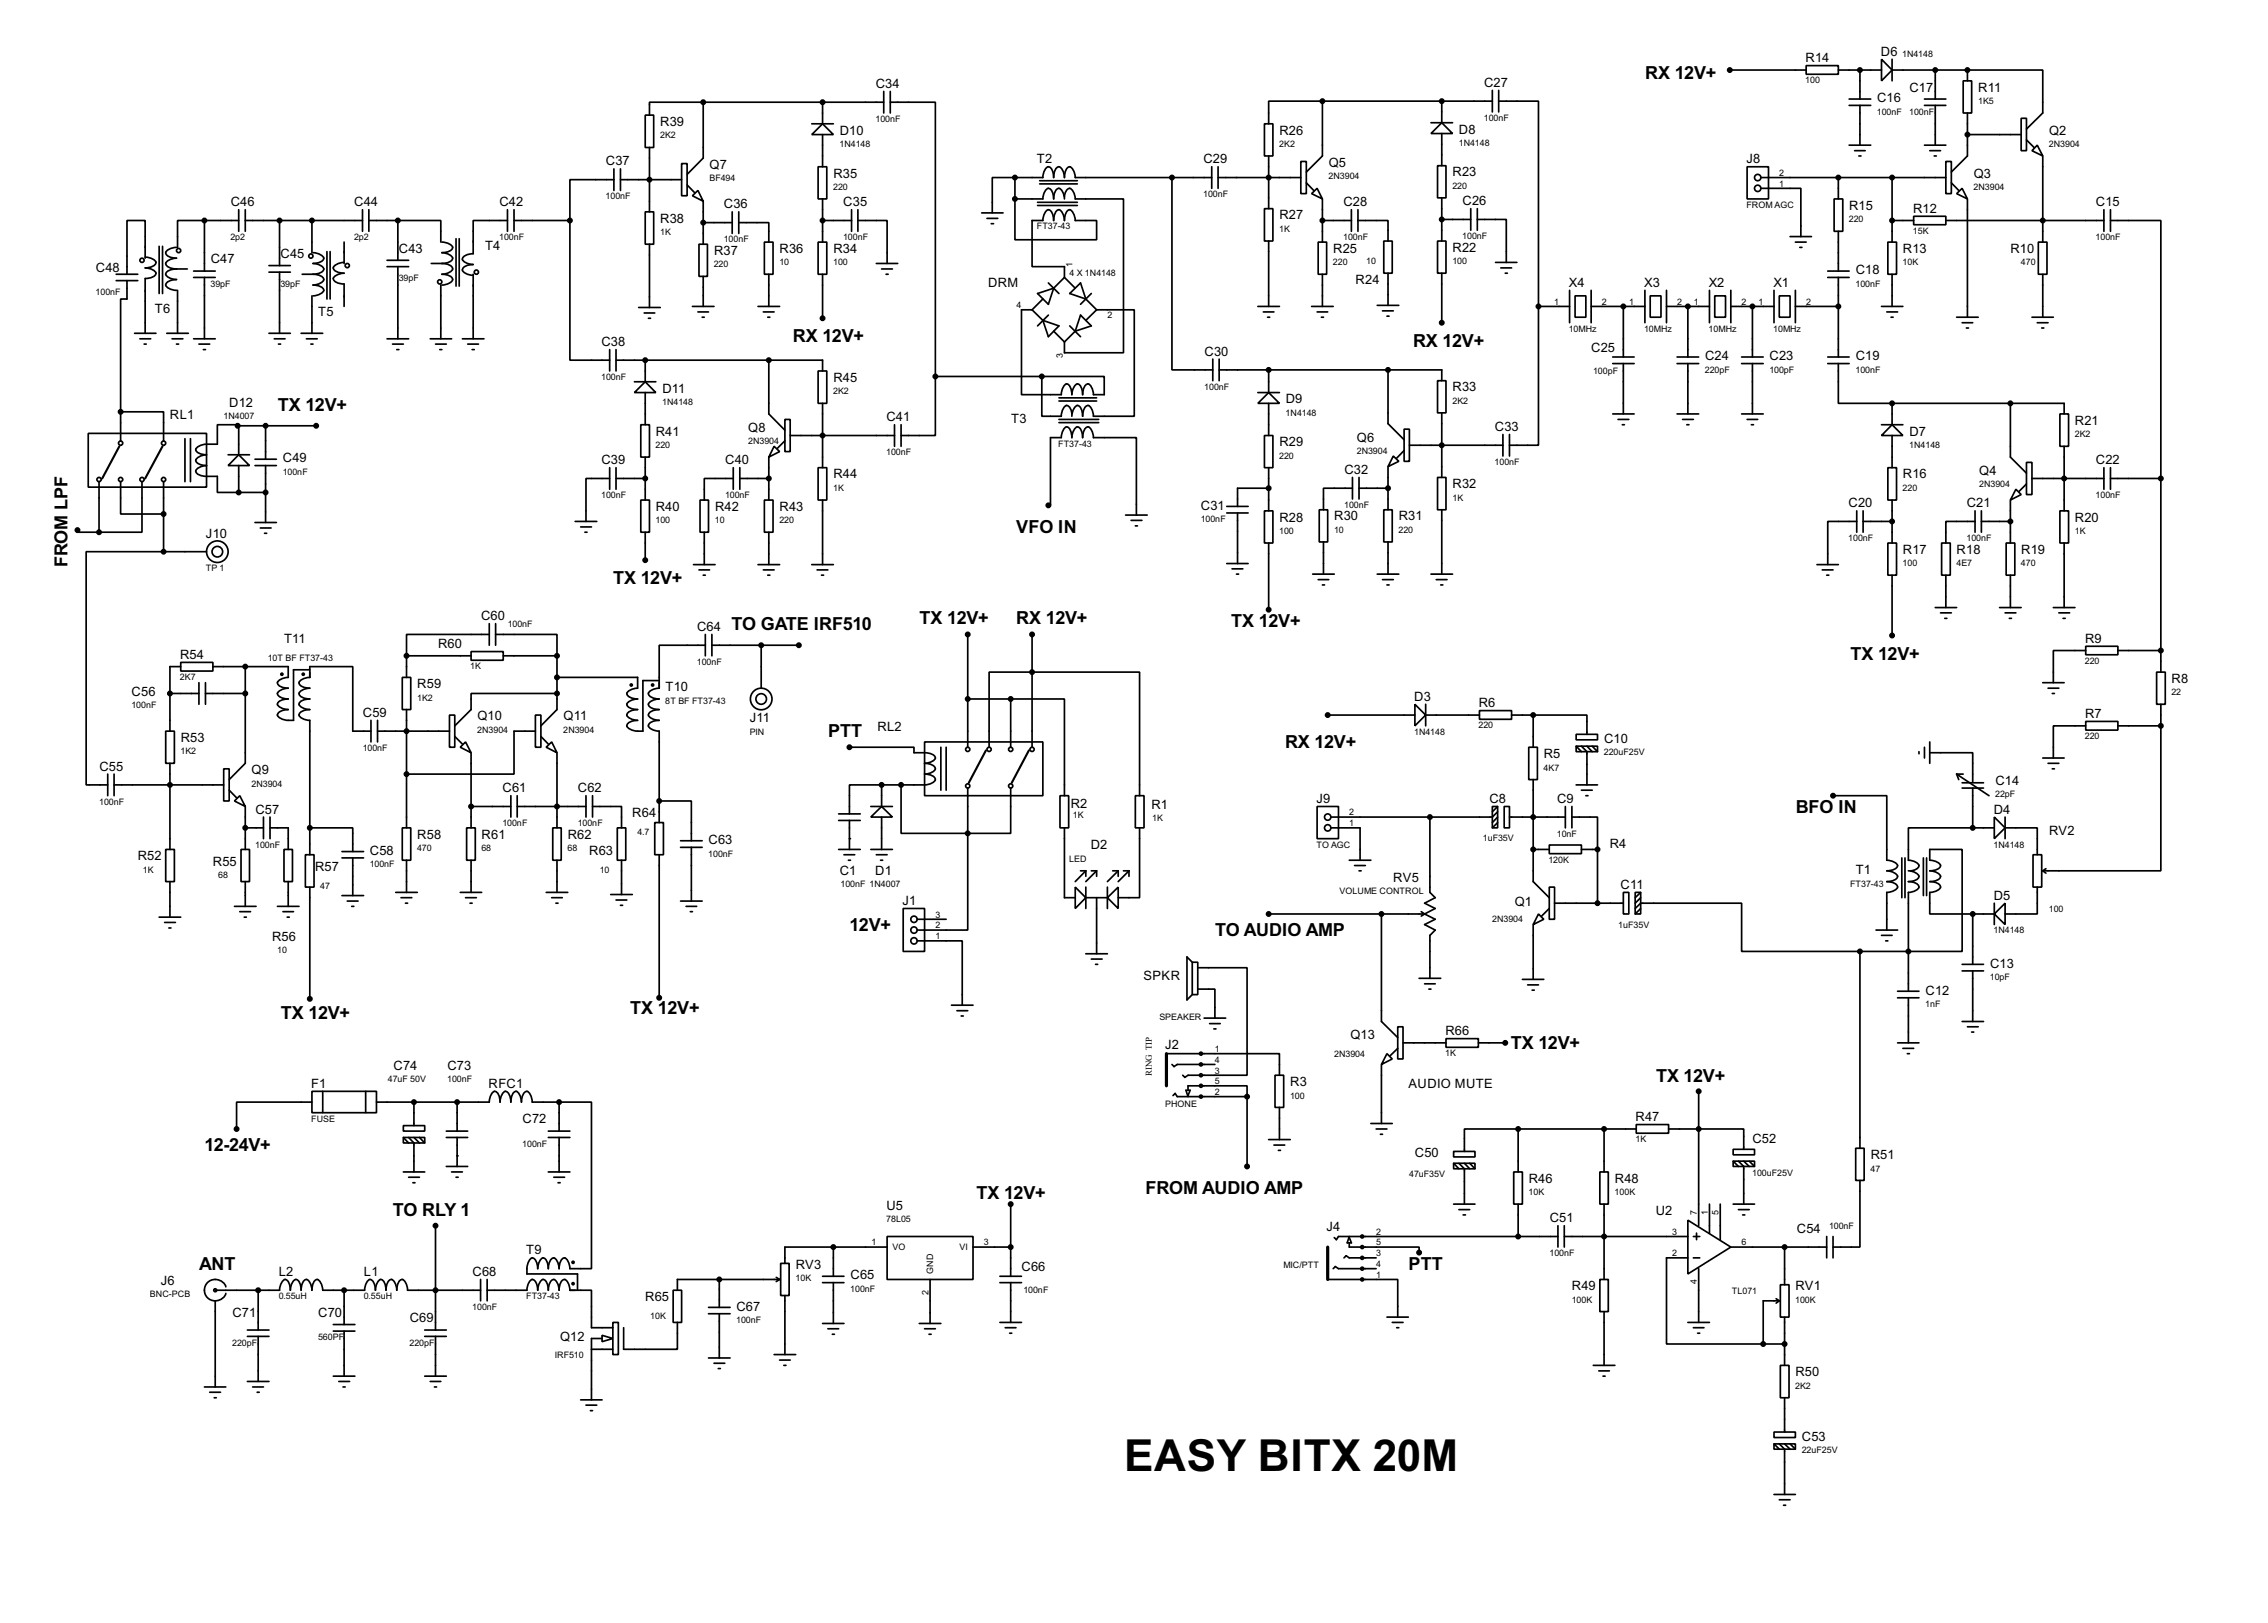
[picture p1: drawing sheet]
<svg xmlns="http://www.w3.org/2000/svg" width="536mm" height="383mm" viewBox="0 0 536 383" stroke-linecap="round" stroke-linejoin="round" font-family="sans-serif">
<defs><g id="words">
<text font-size="11.7" x="265.6" y="347.6">EASY BITX 20M</text>
<g font-size="4.8">
<text x="388.7" y="18.8">RX 12V+</text>
<text x="187.3" y="80.8">RX 12V+</text>
<text x="333.9" y="82">RX 12V+</text>
<text x="65.6" y="97">TX 12V+</text>
<text x="240.1" y="126">VFO IN</text>
<text x="15.9" y="134.1" transform="rotate(-90 15.9 134.1)">FROM LPF</text>
<text x="144.9" y="137.9">TX 12V+</text>
<text x="172.8" y="148.8">TO GATE IRF510</text>
<text x="217.3" y="147.5">TX 12V+</text>
<text x="240.1" y="147.5">RX 12V+</text>
<text x="290.9" y="148.1">TX 12V+</text>
<text x="437.2" y="155.9">TX 12V+</text>
<text x="195.7" y="174.2">PTT</text>
<text x="303.6" y="176.8">RX 12V+</text>
<text x="424.3" y="192">BFO IN</text>
<text x="200.7" y="220">12V+</text>
<text x="287.1" y="221.2">TO AUDIO AMP</text>
<text x="148.9" y="239.5">TX 12V+</text>
<text x="66.4" y="240.8">TX 12V+</text>
<text x="357" y="247.9">TX 12V+</text>
<text x="391.3" y="255.8">TX 12V+</text>
<text x="48.3" y="272">12-24V+</text>
<text x="92.8" y="287.3">TO RLY 1</text>
<text x="230.7" y="283.2">TX 12V+</text>
<text x="270.6" y="282.2">FROM AUDIO AMP</text>
<text x="47.1" y="300">ANT</text>
<text x="332.8" y="300">PTT</text>
</g>
<g font-size="3.4">
<text x="426.6" y="14.7">R14</text>
<text x="444.4" y="13.2">D6</text>
<text x="206.9" y="20.8">C34</text>
<text x="350.7" y="20.5">C27</text>
<text x="451.2" y="21.7">C17</text>
<text x="467.4" y="21.7">R11</text>
<text x="156" y="29.7">R39</text>
<text x="443.5" y="24.1">C16</text>
<text x="198.4" y="31.8">D10</text>
<text x="302.3" y="31.8">R26</text>
<text x="344.7" y="31.6">D8</text>
<text x="484.2" y="31.8">Q2</text>
<text x="143.2" y="39.1">C37</text>
<text x="167.7" y="39.9">Q7</text>
<text x="196.9" y="42">R35</text>
<text x="245" y="38.6">T2</text>
<text x="284.4" y="38.6">C29</text>
<text x="314" y="39.4">Q5</text>
<text x="343.2" y="41.7">R23</text>
<text x="412.7" y="38.6">J8</text>
<text x="466.4" y="42">Q3</text>
<text x="54.5" y="48.7">C46</text>
<text x="83.7" y="48.7">C44</text>
<text x="118" y="48.7">C42</text>
<text x="156" y="52.6">R38</text>
<text x="171.1" y="49.3">C36</text>
<text x="199.3" y="48.7">C35</text>
<text x="302.3" y="51.9">R27</text>
<text x="317.4" y="48.7">C28</text>
<text x="345.6" y="48.5">C26</text>
<text x="436.9" y="49.5">R15</text>
<text x="452" y="50.3">R12</text>
<text x="495.2" y="48.7">C15</text>
<text x="94.3" y="59.8">C43</text>
<text x="114.6" y="58.9">T4</text>
<text x="184.2" y="59.8">R36</text>
<text x="196.9" y="59.8">R34</text>
<text x="315" y="59.8">R25</text>
<text x="343.2" y="59.5">R22</text>
<text x="449.6" y="59.8">R13</text>
<text x="475" y="59.8">R10</text>
<text x="22.7" y="64.3">C48</text>
<text x="49.8" y="62.2">C47</text>
<text x="66.3" y="61">C45</text>
<text x="168.7" y="60.3">R37</text>
<text x="438.5" y="64.8">C18</text>
<text x="233.5" y="67.8">DRM</text>
<text x="320.3" y="67.1">R24</text>
<text x="370.7" y="67.8">X4</text>
<text x="388.5" y="67.8">X3</text>
<text x="403.8" y="67.8">X2</text>
<text x="419" y="67.8">X1</text>
<text x="36.6" y="73.9">T6</text>
<text x="75.2" y="74.7">T5</text>
<text x="142.1" y="81.8">C38</text>
<text x="376" y="83.1">C25</text>
<text x="284.6" y="84">C30</text>
<text x="402.9" y="85.2">C24</text>
<text x="418.1" y="85.2">C23</text>
<text x="438.5" y="85.2">C19</text>
<text x="156.5" y="92.8">D11</text>
<text x="196.9" y="90.2">R45</text>
<text x="303.8" y="95.3">D9</text>
<text x="343.2" y="92.5">R33</text>
<text x="40.2" y="99.1">RL1</text>
<text x="54.2" y="96">D12</text>
<text x="209.5" y="99.5">C41</text>
<text x="238.9" y="100.1">T3</text>
<text x="353.2" y="101.9">C33</text>
<text x="490.3" y="100.3">R21</text>
<text x="155" y="102.9">R41</text>
<text x="176.8" y="102.1">Q8</text>
<text x="302.3" y="105.5">R29</text>
<text x="320.6" y="104.4">Q6</text>
<text x="451.2" y="102.9">D7</text>
<text x="66.9" y="109.3">C49</text>
<text x="142.1" y="109.7">C39</text>
<text x="171.4" y="109.7">C40</text>
<text x="196.9" y="113">R44</text>
<text x="317.7" y="112">C32</text>
<text x="449.6" y="113">R16</text>
<text x="467.7" y="112.2">Q4</text>
<text x="495.2" y="109.7">C22</text>
<text x="343.2" y="115.4">R32</text>
<text x="436.8" y="119.9">C20</text>
<text x="464.7" y="119.9">C21</text>
<text x="155" y="120.7">R40</text>
<text x="169" y="120.7">R42</text>
<text x="184.2" y="120.7">R43</text>
<text x="283.8" y="120.5">C31</text>
<text x="302.3" y="123.3">R28</text>
<text x="315.3" y="123">R30</text>
<text x="330.5" y="123">R31</text>
<text x="490.3" y="123.3">R20</text>
<text x="48.7" y="127">J10</text>
<text x="449.6" y="130.9">R17</text>
<text x="462.3" y="130.9">R18</text>
<text x="477.6" y="130.9">R19</text>
<text x="113.7" y="146.6">C60</text>
<text x="164.7" y="149.1">C64</text>
<text x="42.6" y="155.7">R54</text>
<text x="67.1" y="152">T11</text>
<text x="103.5" y="153.1">R60</text>
<text x="492.7" y="151.9">R9</text>
<text x="513.1" y="161.4">R8</text>
<text x="31.1" y="164.4">C56</text>
<text x="98.6" y="162.6">R59</text>
<text x="157.3" y="163.4">T10</text>
<text x="334.2" y="165.6">D3</text>
<text x="349.4" y="167.1">R6</text>
<text x="85.8" y="169.4">C59</text>
<text x="112.8" y="170.2">Q10</text>
<text x="133.2" y="170.2">Q11</text>
<text x="177.2" y="170.6">J11</text>
<text x="207.3" y="172.8">RL2</text>
<text x="492.7" y="169.7">R7</text>
<text x="42.7" y="175.3">R53</text>
<text x="364.8" y="179.1">R5</text>
<text x="379" y="175.6">C10</text>
<text x="23.5" y="182.1">C55</text>
<text x="59.5" y="182.9">Q9</text>
<text x="471.5" y="185.5">C14</text>
<text x="118.8" y="187.2">C61</text>
<text x="136.6" y="187.2">C62</text>
<text x="253" y="190.8">R2</text>
<text x="272.1" y="191.1">R1</text>
<text x="311.1" y="189.8">J9</text>
<text x="351.9" y="189.8">C8</text>
<text x="367.9" y="189.8">C9</text>
<text x="60.4" y="192.3">C57</text>
<text x="149.4" y="193.1">R64</text>
<text x="471.1" y="192.3">D4</text>
<text x="484.2" y="197.4">RV2</text>
<text x="32.6" y="203.3">R52</text>
<text x="87.4" y="202">C58</text>
<text x="98.6" y="198.2">R58</text>
<text x="113.8" y="198.2">R61</text>
<text x="134.2" y="198.2">R62</text>
<text x="139.2" y="202">R63</text>
<text x="167.4" y="199.5">C63</text>
<text x="257.7" y="200.7">D2</text>
<text x="380.4" y="200.4">R4</text>
<text x="50.3" y="204.5">R55</text>
<text x="74.5" y="205.8">R57</text>
<text x="198.4" y="206.8">C1</text>
<text x="206.8" y="206.8">D1</text>
<text x="329.2" y="208.3">RV5</text>
<text x="438.5" y="206.6">T1</text>
<text x="213.3" y="213.9">J1</text>
<text x="357.9" y="214.1">Q1</text>
<text x="382.9" y="210.1">C11</text>
<text x="471.1" y="212.6">D5</text>
<text x="64.3" y="222.3">R56</text>
<text x="270.2" y="231.7">SPKR</text>
<text x="470.2" y="228.7">C13</text>
<text x="455" y="235">C12</text>
<text x="319.1" y="245.6">Q13</text>
<text x="341.5" y="244.6">R66</text>
<text x="275.3" y="247.8">J2</text>
<text x="73.6" y="257.1">F1</text>
<text x="93" y="252.8">C74</text>
<text x="105.7" y="252.8">C73</text>
<text x="115.5" y="257.1">RFC1</text>
<text x="304.9" y="256.6">R3</text>
<text x="332.8" y="257.1">AUDIO MUTE</text>
<text x="123.5" y="265.5">C72</text>
<text x="386.5" y="264.9">R47</text>
<text x="334.3" y="273.4">C50</text>
<text x="414.1" y="270.1">C52</text>
<text x="442" y="273.9">R51</text>
<text x="361.2" y="279.5">R46</text>
<text x="381.6" y="279.5">R48</text>
<text x="209.5" y="285.8">U5</text>
<text x="391.2" y="287">U2</text>
<text x="313.4" y="291">J4</text>
<text x="366.2" y="288.8">C51</text>
<text x="424.6" y="291.4">C54</text>
<text x="124.4" y="296.4">T9</text>
<text x="188" y="299.8">RV3</text>
<text x="38" y="303.6">J6</text>
<text x="65.9" y="301.5">L2</text>
<text x="86" y="301.5">L1</text>
<text x="111.7" y="301.5">C68</text>
<text x="201" y="302.3">C65</text>
<text x="241.4" y="300.3">C66</text>
<text x="371.4" y="304.9">R49</text>
<text x="424.2" y="304.9">RV1</text>
<text x="54.9" y="311.2">C71</text>
<text x="75.2" y="311.2">C70</text>
<text x="152.5" y="307.4">R65</text>
<text x="174" y="309.7">C67</text>
<text x="96.8" y="312.5">C69</text>
<text x="132.4" y="316.8">Q12</text>
<text x="424.2" y="325.2">R50</text>
<text x="425.8" y="340.4">C53</text>
</g>
<g font-size="2.4">
<text x="449.4" y="13.5">1N4148</text>
<text x="426.6" y="19.7">100</text>
<text x="206.9" y="28.8">100nF</text>
<text x="350.6" y="28.6">100nF</text>
<text x="443.5" y="27.2">100nF</text>
<text x="451.1" y="27.2">100nF</text>
<text x="467.4" y="24.6">1K5</text>
<text x="156" y="32.7">2K2</text>
<text x="198.4" y="34.8">1N4148</text>
<text x="302.3" y="34.8">2K2</text>
<text x="344.7" y="34.5">1N4148</text>
<text x="484.1" y="34.8">2N3904</text>
<text x="420.4" y="41.6">2</text>
<text x="143.1" y="47.1">100nF</text>
<text x="167.6" y="42.9">BF494</text>
<text x="196.8" y="44.9">220</text>
<text x="284.3" y="46.6">100nF</text>
<text x="313.9" y="42.3">2N3904</text>
<text x="343.2" y="44.7">220</text>
<text x="420.4" y="44.1">1</text>
<text x="466.3" y="44.9">2N3904</text>
<text x="412.6" y="49.1">FROM AGC</text>
<text x="436.9" y="52.6">220</text>
<text x="54.5" y="56.8">2p2</text>
<text x="83.7" y="56.8">2p2</text>
<text x="118" y="56.8">100nF</text>
<text x="156" y="55.6">1K</text>
<text x="171" y="57.2">100nF</text>
<text x="199.2" y="56.8">100nF</text>
<text x="245" y="54.2">FT37-43</text>
<text x="302.3" y="54.8">1K</text>
<text x="317.4" y="56.8">100nF</text>
<text x="345.5" y="56.5">100nF</text>
<text x="452" y="55.2">15K</text>
<text x="495.2" y="56.8">100nF</text>
<text x="168.7" y="63.2">220</text>
<text x="184.1" y="62.7">10</text>
<text x="196.8" y="62.7">100</text>
<text x="252.7" y="65.2">4 X 1N4148</text>
<text x="253.4" y="63" transform="rotate(-90 253.4 63)">1</text>
<text x="315" y="62.7">220</text>
<text x="322.8" y="62.4">10</text>
<text x="343.2" y="62.4">100</text>
<text x="449.6" y="62.7">10K</text>
<text x="477.5" y="62.7">470</text>
<text x="22.6" y="69.8">100nF</text>
<text x="49.8" y="67.7">39pF</text>
<text x="66.3" y="67.7">39pF</text>
<text x="94.2" y="66.5">39pF</text>
<text x="367.2" y="72">1</text>
<text x="378.5" y="72">2</text>
<text x="385" y="72">1</text>
<text x="396.3" y="72">2</text>
<text x="400.2" y="72">1</text>
<text x="411.5" y="72">2</text>
<text x="415.5" y="72">1</text>
<text x="426.8" y="72">2</text>
<text x="438.4" y="67.7">100nF</text>
<text x="240.2" y="72.8">4</text>
<text x="261.7" y="75.1">2</text>
<text x="370.7" y="78.3">10MHz</text>
<text x="388.5" y="78.3">10MHz</text>
<text x="403.7" y="78.3">10MHz</text>
<text x="419" y="78.3">10MHz</text>
<text x="142.1" y="89.7">100nF</text>
<text x="251.1" y="84.5" transform="rotate(-90 251.1 84.5)">3</text>
<text x="376.4" y="88.4">100pF</text>
<text x="402.8" y="88.1">220pF</text>
<text x="418.1" y="88.1">100pF</text>
<text x="438.4" y="88.1">100nF</text>
<text x="156.5" y="95.7">1N4148</text>
<text x="196.8" y="93.1">2K2</text>
<text x="284.6" y="92.1">100nF</text>
<text x="343.2" y="95.5">2K2</text>
<text x="52.8" y="99">1N4007</text>
<text x="303.8" y="98.2">1N4148</text>
<text x="154.9" y="105.8">220</text>
<text x="176.8" y="105">2N3904</text>
<text x="209.4" y="107.6">100nF</text>
<text x="250" y="105.5">FT37-43</text>
<text x="320.6" y="107.3">2N3904</text>
<text x="451.1" y="105.8">1N4148</text>
<text x="490.2" y="103.4">2K2</text>
<text x="66.8" y="112.2">100nF</text>
<text x="302.3" y="108.4">220</text>
<text x="353.2" y="109.9">100nF</text>
<text x="142.1" y="117.7">100nF</text>
<text x="171.3" y="117.7">100nF</text>
<text x="196.8" y="116.1">1K</text>
<text x="317.6" y="120">100nF</text>
<text x="343.2" y="118.3">1K</text>
<text x="449.6" y="116.1">220</text>
<text x="467.6" y="115.1">2N3904</text>
<text x="495.2" y="117.7">100nF</text>
<text x="154.9" y="123.7">100</text>
<text x="168.9" y="123.7">10</text>
<text x="184.1" y="123.7">220</text>
<text x="283.7" y="123.4">100nF</text>
<text x="315.2" y="126">10</text>
<text x="330.5" y="126">220</text>
<text x="302.3" y="126.2">100</text>
<text x="436.7" y="127.8">100nF</text>
<text x="464.7" y="127.8">100nF</text>
<text x="490.2" y="126.2">1K</text>
<text x="48.6" y="135">TP 1</text>
<text x="449.6" y="133.8">100</text>
<text x="462.3" y="133.8">4E7</text>
<text x="477.5" y="133.8">470</text>
<text x="120" y="148.2">100nF</text>
<text x="42.5" y="160.7">2K7</text>
<text x="63.3" y="156.2">10T BF FT37-43</text>
<text x="111.1" y="158.1">1K</text>
<text x="164.7" y="157.1">100nF</text>
<text x="492.6" y="156.8">220</text>
<text x="31.1" y="167.2">100nF</text>
<text x="98.6" y="165.6">1K2</text>
<text x="157.2" y="166.3">8T BF FT37-43</text>
<text x="513.1" y="164.3">22</text>
<text x="112.8" y="173.2">2N3904</text>
<text x="133.1" y="173.2">2N3904</text>
<text x="177.1" y="173.6">PIN</text>
<text x="334.1" y="173.6">1N4148</text>
<text x="349.4" y="172.1">220</text>
<text x="42.7" y="178.3">1K2</text>
<text x="85.7" y="177.4">100nF</text>
<text x="379" y="178.5">220uF25V</text>
<text x="492.6" y="174.6">220</text>
<text x="59.4" y="185.9">2N3904</text>
<text x="364.7" y="182">4K7</text>
<text x="23.5" y="190.1">100nF</text>
<text x="471.4" y="188.4">22pF</text>
<text x="118.7" y="195.2">100nF</text>
<text x="136.5" y="195.2">100nF</text>
<text x="150.6" y="197.3">4.7</text>
<text x="253.5" y="193.3">1K</text>
<text x="272.3" y="194">1K</text>
<text x="318.8" y="195.2">1</text>
<text x="318.8" y="192.7">2</text>
<text x="367.9" y="197.7">10nF</text>
<text x="60.3" y="200.3">100nF</text>
<text x="98.6" y="201.1">470</text>
<text x="113.8" y="201.1">68</text>
<text x="134.1" y="201.1">68</text>
<text x="167.4" y="202.4">100nF</text>
<text x="252.6" y="203.7">LED</text>
<text x="311" y="200.3">TO AGC</text>
<text x="350.4" y="198.8">1uF35V</text>
<text x="365.9" y="203.8">120K</text>
<text x="471" y="200.3">1N4148</text>
<text x="33.8" y="206.2">1K</text>
<text x="51.6" y="207.5">68</text>
<text x="87.4" y="205">100nF</text>
<text x="141.7" y="206.2">10</text>
<text x="198.6" y="209.5">100nF 1N4007</text>
<text x="437.1" y="209.5">FT37-43</text>
<text x="75.7" y="210">47</text>
<text x="316.5" y="211.3">VOLUME CONTROL</text>
<text x="484.1" y="215.5">100</text>
<text x="221" y="221.9">1</text>
<text x="221" y="219.4">2</text>
<text x="221" y="216.8">3</text>
<text x="352.6" y="217.8">2N3904</text>
<text x="382.4" y="219.3">1uF35V</text>
<text x="471" y="220.6">1N4148</text>
<text x="65.5" y="225.3">10</text>
<text x="470.2" y="231.6">10pF</text>
<text x="454.9" y="238">1nF</text>
<text x="273.9" y="240.9">SPEAKER</text>
<text x="287.1" y="248.6">1</text>
<text x="287.1" y="251.1">4</text>
<text x="315.2" y="249.8">2N3904</text>
<text x="341.5" y="249.6">1K</text>
<text x="91.7" y="255.8">47uF 50V</text>
<text x="105.7" y="255.8">100nF</text>
<text x="272.2" y="254.3" transform="rotate(-90 272.2 254.3)">RING TIP</text>
<text x="287.1" y="253.7">3</text>
<text x="287.1" y="256.2">5</text>
<text x="275.3" y="261.6">PHONE</text>
<text x="287.1" y="258.7">2</text>
<text x="304.8" y="259.6">100</text>
<text x="73.5" y="265">FUSE</text>
<text x="386.4" y="269.9">1K</text>
<text x="123.4" y="271">100nF</text>
<text x="333" y="278.1">47uF35V</text>
<text x="414" y="277.8">100uF25V</text>
<text x="442" y="276.8">47</text>
<text x="361.2" y="282.4">10K</text>
<text x="381.5" y="282.4">100K</text>
<text x="401" y="287.1" transform="rotate(-90 401 287.1)">7</text>
<text x="403.5" y="287.1" transform="rotate(-90 403.5 287.1)">1</text>
<text x="406.1" y="287.1" transform="rotate(-90 406.1 287.1)">5</text>
<text x="209.4" y="288.8">78L05</text>
<text x="325.2" y="291.8">2</text>
<text x="395.1" y="291.8">3</text>
<text x="432.2" y="290.4">100nF</text>
<text x="205.9" y="294.3">1</text>
<text x="210.9" y="295.4">VO</text>
<text x="226.7" y="295.4">VI</text>
<text x="232.5" y="294.3">3</text>
<text x="303.2" y="299.7">MIC/PTT</text>
<text x="325.2" y="299.4">4</text>
<text x="325.2" y="296.8">3</text>
<text x="325.2" y="294.3">5</text>
<text x="366.1" y="296.8">100nF</text>
<text x="395.1" y="296.8">2</text>
<text x="411.5" y="294.3">6</text>
<text x="188" y="302.7">10K</text>
<text x="200.9" y="305.3">100nF</text>
<text x="220.5" y="301" transform="rotate(-90 220.5 301)">GND</text>
<text x="241.8" y="305.5">100nF</text>
<text x="325.2" y="301.9">1</text>
<text x="401" y="303.4" transform="rotate(-90 401 303.4)">4</text>
<text x="409.2" y="305.7">TL071</text>
<text x="35.4" y="306.6">BNC-PCB</text>
<text x="65.9" y="307">0.55uH</text>
<text x="86" y="307">0.55uH</text>
<text x="111.6" y="309.5">100nF</text>
<text x="124.3" y="307">FT37-43</text>
<text x="153.7" y="311.6">10K</text>
<text x="219.4" y="306" transform="rotate(-90 219.4 306)">2</text>
<text x="371.4" y="307.8">100K</text>
<text x="424.2" y="307.8">100K</text>
<text x="54.9" y="318">220pF</text>
<text x="75.2" y="316.7">560PF</text>
<text x="96.8" y="318">220pF</text>
<text x="174" y="312.6">100nF</text>
<text x="131.1" y="320.9">IRF510</text>
<text x="424.2" y="328.1">2K2</text>
<text x="425.7" y="343.4">22uF25V</text>
</g>
</g></defs>
<g fill="none" stroke="#000" stroke-width=".4">
<path d="M408.7 16.6h18.1M426.8 15.5h7.6v2.1h-7.6zM434.4 16.6h10.2M439.5 16.6v6.8M444.6 14l2.5 2.6-2.5 2.5zM447.1 14v5.1M447.1 16.6h17.8M457.3 16.6v6.8M463.9 19.1h2v7.6h-2zM464.9 16.6h17.8v10.1l-3.9 3.8M464.9 16.6v2.5M145.1 39.9v5.1"/>
<path d="M146.6 39.9v5.1M152.5 27.2h2v7.7h-2zM153.5 34.9v15.2M161.1 38.7h1.3v7.6h-1.3zM166.2 24.2h-12.7v3M166.2 24.2h42.6M166.2 24.2v13.2l-3.8 3.8M191.8 29.3h5.1M193.3 39.4h2.1v7.6h-2.1zM194.4 29.3l2.5 2.5h-5.1zM194.4 24.2v5.1M194.4 31.8v7.6"/>
<path d="M208.8 21.6v5.1M210.4 24.2h10.6v64.8M210.4 21.6v5.1M286.3 39.4v5.1M287.8 39.4v5.1M298.8 29.3h2v7.6h-2zM299.8 36.9v12.4M307.4 38.2h1.3v7.6h-1.3zM312.5 23.9h-12.7v5.4M312.5 23.9h40.1M312.5 23.9v13l-3.8 3.8M338.1 29h5.1"/>
<path d="M339.7 39.2h2v7.6h-2zM340.7 29l2.5 2.6h-5.1zM340.7 23.9v5.1M340.7 31.6v7.6M352.6 21.4v5.1M354.1 23.9h9.4v48.5M354.1 21.4v5.1M412.8 39.4h5.1v7.6h-5.1zM436.9 24.9h5.1M436.9 23.4h5.1M436.9 34.3h5.1M438.2 35.6h2.5"/>
<path d="M439.2 36.9h.5M439.5 24.9v9.4M454.7 24.9h5.1M454.7 23.4h5.1M454.7 34.3h5.1M456 35.6h2.5M457 36.9h.5M457.3 24.9v9.4M459.8 38.2h1.3v7.6h-1.3zM464.9 26.7v10.2l-3.8 3.8M464.9 31.8h12.7M477.6 28h1.2v7.6h-1.2z"/>
<path d="M478.8 33.1l1.8 1.8M481.4 34.3l1.3 2.6-2.6-1.3zM482.7 36.9v20.3M37.6 58.2v11.2M38.4 58.2v11.2M41.7 58.5a2.68 2.68 0 0 0-2.5 1.2 2.27 2.27 0 0 0 2.5 1.3 2.68 2.68 0 0 0-2.5 1.3 2.33 2.33 0 0 0 2.5 1.3M48.3 52.1h-6.3v6.4M48.3 52.1h8.1M48.3 52.1v12M56.4 49.6v5.1M58 52.1h27.7M58 49.6v5.1"/>
<path d="M66.1 52.1v10.7M73.7 52.1v7.6M74 59.7a2.76 2.76 0 0 1 2.5 1.3 2.35 2.35 0 0 1-2.5 1.3 2.67 2.67 0 0 1 2.5 1.3 2.35 2.35 0 0 1-2.5 1.2M77.3 59.5v11.2M78 59.5v11.2M81.3 57.2v5.1M85.7 49.6v5.1M87.2 52.1h6.8M87.2 49.6v5.1M94 52.1h10.2v5.1M94 52.1v9.4M104.4 57.2a2.68 2.68 0 0 1 2.6 1.3 2.31 2.31 0 0 1-2.6 1.2 2.7 2.7 0 0 1 2.6 1.3 2.31 2.31 0 0 1-2.6 1.3"/>
<path d="M107.8 56.4v11.2M108.5 56.4v11.2M119.9 52.1h-8.1v7.9a2.33 2.33 0 0 0-2.5 1.3 2.68 2.68 0 0 0 2.5 1.2 2.27 2.27 0 0 0-2.5 1.3 2.68 2.68 0 0 0 2.5 1.3M119.9 49.6v5.1M121.5 52.1h13.2M121.5 49.6v5.1M134.7 52.1v33h9.4M145.1 42.5h-10.4v9.6M146.6 42.5h14.5M152.5 50.1h2v7.6h-2zM153.5 57.7v15M162.4 43.7l1.7 1.8"/>
<path d="M163.6 46.3l1.3-1.3 1.3 2.6zM165.2 57.7h2v7.6h-2zM166.2 47.6v10.1M166.2 52.6h6.8M173 50.1v5.1M174.6 52.6h7.1v4.6M174.6 50.1v5.1M180.6 57.2h2.1v7.6h-2.1zM193.3 57.2h2.1v7.6h-2.1zM194.4 47v10.2M194.4 52.1h6.8M201.2 49.6v5.1"/>
<path d="M202.7 52.1h6.9v10.2M202.7 49.6v5.1M232 50.3h5M233.2 51.6h2.6M234.2 52.9h.6M239.8 47v9.7h19.3v-4.6h-5a2.76 2.76 0 0 0-1.3-2.5 2.35 2.35 0 0 0-1.3 2.5 2.67 2.67 0 0 0-1.3-2.5 2.35 2.35 0 0 0-1.2 2.5l-.1-.6a2.08 2.08 0 0 0-1.2-1.9 2.67 2.67 0 0 0-1.3 2.5h-2.5v10.9h7.6v2.6M239.8 42h-5.3v8.3M239.8 42h6.6a2.61 2.61 0 0 1 1.3-2.6 2.31 2.31 0 0 1 1.3 2.6v-.7a2.03 2.03 0 0 1 1.2-1.9 2.61 2.61 0 0 1 1.3 2.6v-.7a2.03 2.03 0 0 1 1.3-1.9 2.7 2.7 0 0 1 1.3 2.6h32.2M239.8 47h6.6a2.58 2.58 0 0 1 1.3-2.5 2.27 2.27 0 0 1 1.3 2.5v-.6a2.01 2.01 0 0 1 1.2-1.9 2.58 2.58 0 0 1 1.3 2.5M239.8 42v5M245.2 47.8h9.4M245.2 48.6h9.4"/>
<path d="M245.7 42.7h8.9M245.7 43.5h8.9M251.5 46.5l.2-.9a1.19 1.19 0 0 1 1.3-1l.3 .3a3.6 3.6 0 0 1 .8 2.1h11.4v36.4h-14v-2.6M276.9 42v45.4h9.7M287.8 42h19.6M298.8 49.3h2v7.7h-2zM299.8 57v15.4M308.7 43.2l1.7 1.8M309.9 45.8l1.3-1.3 1.3 2.5zM311.5 57.2h2v7.6h-2zM312.5 52.1h6.8M312.5 47v10.2"/>
<path d="M319.3 49.6v5.1M320.9 52.1h7.1v4.9M320.9 49.6v5.1M327 57h2v7.6h-2zM339.7 57h2v7.6h-2zM340.7 46.8v10.2M340.7 51.9h6.8M347.5 49.3v5.1M349.1 51.9h6.8v10.1M349.1 49.3v5.1M416.1 44.5h9.4v11.4M416.1 42h43.7"/>
<path d="M423 55.9h5M424.2 57.2h2.6M425.3 58.5h.5M433.4 47h2v7.7h-2zM434.4 42v5M434.4 54.7v9.4M446.1 57.2h2v7.6h-2zM447.1 52.1h5.1M447.1 42v15.2M452.2 51.1h7.6v2h-7.6zM459.8 52.1h37.3M461.1 43.2l1.7 1.8"/>
<path d="M462.3 45.8l1.3-1.3 1.3 2.5zM464.9 47v28M481.6 57.2h2.1v7.6h-2.1zM497.1 49.6v5.1M498.7 52.1h11.9v61M498.7 49.6v5.1M27.5 64.8h5.1M27.5 66.3h5.1M30 66.3v4.4h-1.5v26.6M31.8 78.8h5.1M34.3 61v-8.9h-4.3v12.7M34.3 60.8a2.68 2.68 0 0 1 2.6 1.2 2.33 2.33 0 0 1-2.6 1.3 2.68 2.68 0 0 1 2.6 1.3 2.31 2.31 0 0 1-2.6 1.2v13"/>
<path d="M39.4 78.8h5.1M41.7 63.6h-.6a2.03 2.03 0 0 0-1.9 1.2 2.68 2.68 0 0 0 2.5 1.3 2.33 2.33 0 0 0-2.5 1.3 2.68 2.68 0 0 0 2.5 1.2M41.7 63.6h2.6M42 68.6v10.2M45.8 65.6h5.1M45.8 64.1h5.1M48.3 65.6v14.5M63.6 62.8h5M63.6 64.3h5M63.6 78.8h5M66.1 64.3v14.5M71.2 78.8h5.1"/>
<path d="M71.4 64.8h2.6M73.7 69.9v8.9M74 64.8h.6a2.08 2.08 0 0 1 1.9 1.3 2.67 2.67 0 0 1-2.5 1.3h.6a2.08 2.08 0 0 1 1.9 1.2 2.76 2.76 0 0 1-2.5 1.3M81.3 62a2.67 2.67 0 0 0-2.5 1.3 2.35 2.35 0 0 0 2.5 1.3l-1.2 .2a1.82 1.82 0 0 0-1.3 1 2.31 2.31 0 0 0 2.5 1.3v5.3M91.5 63h5.1M91.5 61.5h5.1M94 63v17.1M101.9 62.3h2.5M104.2 67.4v12.7M104.4 62.3a2.27 2.27 0 0 1 2.6 1.3 2.68 2.68 0 0 1-2.6 1.2h.6a2.03 2.03 0 0 1 2 1.3 2.61 2.61 0 0 1-2.6 1.3M111.8 64.8v15.3M150.9 72.7h5.1"/>
<path d="M152.2 74h2.5M153.2 75.2h.5M163.6 72.4h5.1M164.9 73.7h2.5M165.9 75h.5M166.2 65.3v7.1M179.1 72.4h5.1M180.4 73.7h2.5M181.4 75h.5M181.7 64.8v7.6M194.4 64.8v10.4M207.1 62.3h5"/>
<path d="M208.3 63.6h2.6M209.4 64.8h.5M243.9 73.2h-2.5v20.1h9.4l.2-1.3a1.82 1.82 0 0 1 1-1.3 2.35 2.35 0 0 1 1.3 2.6 2.76 2.76 0 0 1 1.3-2.6 2.35 2.35 0 0 1 1.2 2.6v-.7a2.04 2.04 0 0 1 1.3-1.9 2.75 2.75 0 0 1 1.3 2.6h2.5v-4.3h-14.7M243.9 73.2l2.5 2.5M245.2 69.4l3.8-1.3-1.3 3.8zM246.4 70.7l-2.5 2.5M246.4 75.7l3.8 1.3-2.5 2.6zM247.7 66.9l2.5 2.5M247.7 74.5l-2.5 2.5M249 78.3l2.5 2.5M251.5 65.6l-2.5 2.5M251.5 65.6l2.6 2.5"/>
<path d="M252.8 69.4l2.5-2.5 1.3 3.8zM252.8 77l2.5 2.6M254.1 78.3l-2.6 2.5M255.3 74.5l2.6 2.5-3.8 1.3zM256.6 70.7l2.5 2.5M257.9 69.4l-2.6 2.5M259.1 73.2h8.9v25.2h-9.6a2.68 2.68 0 0 0-1.3-2.6 2.27 2.27 0 0 0-1.3 2.6v-.7a2.03 2.03 0 0 0-1.2-1.9 2.7 2.7 0 0 0-1.3 2.6M259.1 73.2l-2.5 2.5M297.2 72.4h5.1M298.5 73.7h2.5M299.5 75h.5M309.9 72.4h5.1"/>
<path d="M311.2 73.7h2.5M312.2 75h.5M312.5 64.8v7.6M325.4 72.2h5.1M326.7 73.5h2.5M327.7 74.7h.5M328 64.6v7.6M340.7 64.6v11.7M353.4 62h5M354.6 63.3h2.6M355.7 64.6h.5M363.5 72.4v32.8h-6.8"/>
<path d="M363.5 72.4h7.4M370.9 68.6v7.7M372.2 69.9h2.5v5.1h-2.5zM376 72.4h12.7M376 68.6v7.7M383.6 72.4v12M388.7 68.6v7.7M389.9 69.9h2.6v5.1h-2.6zM393.8 72.4h10.1M393.8 68.6v7.7M398.8 72.4v12M403.9 68.6v7.7"/>
<path d="M405.2 69.9h2.5v5.1h-2.5zM409 72.4h10.2M409 68.6v7.7M414.1 72.4v12M419.2 68.6v7.7M420.4 69.9h2.6v5.1h-2.6zM424.2 72.4h10.2M424.2 68.6v7.7M431.9 65.6h5M431.9 64.1h5M434.4 65.6v18.8M444.6 72.4h5"/>
<path d="M445.8 73.7h2.6M446.8 75h.5M447.1 64.8v7.6M462.3 75h5.1M463.6 76.3h2.5M464.6 77.5h.5M480.1 75h5.1M481.4 76.3h2.5M482.4 77.5h.5M482.7 64.8v10.2M28.5 97.3h10.2v6.9M28.5 97.3v6.9"/>
<path d="M33.1 80.1h2.5M34.1 81.3h.5M40.7 80.1h2.5M41.7 81.3h.5M45.8 80.1h5.1M47 81.3h2.6M48.1 82.6h.5M64.8 80.1h2.6M65.8 81.3h.5M72.4 80.1h2.6M73.5 81.3h.5M91.5 80.1h5.1"/>
<path d="M92.8 81.3h2.5M93.8 82.6h.5M101.7 80.1h5M102.9 81.3h2.6M103.9 82.6h.5M109.3 80.1h5.1M110.5 81.3h2.6M111.6 82.6h.5M144.1 82.6v5.1M145.6 85.1h48.8v2.6M145.6 82.6v5.1M149.9 90.2h5.1"/>
<path d="M152.5 90.2l2.5 2.6h-5.1zM152.5 85.1v5.1M152.5 92.8v7.6M181.7 85.1v12.7l3.8 3.9M185.5 99.1h1.2v7.6h-1.2zM193.3 87.7h2.1v7.6h-2.1zM194.4 95.3v15.2M221 89v13.9h-8.1M221 89h25.2M246.2 89v9.4h4.6a2.68 2.68 0 0 1 1.2-2.6 1.98 1.98 0 0 1 1.3 2M250.2 94h8.9M250.2 99.1h9.4"/>
<path d="M250.2 94.8h8.9M250.2 99.9h9.4M286.6 84.9v5.1M288.1 87.4h52.6v2.6M288.1 84.9v5.1M297.2 92.8h5.1M299.8 92.8l2.5 2.5h-5.1zM299.8 87.4v5.4M299.8 95.3v7.6M328 87.4v12.7l3.8 3.8M339.7 90h2v7.6h-2zM340.7 97.6v15.2"/>
<path d="M381.1 84.4h5M381.1 85.9h5M381.1 97.8h5M382.3 99.1h2.6M383.6 85.9v11.9M396.3 84.4h5.1M396.3 85.9h5.1M396.3 97.8h5.1M397.6 99.1h2.5M398.8 85.9v11.9M411.5 84.4h5.1M411.5 85.9h5.1"/>
<path d="M411.5 97.8h5.1M412.8 99.1h2.5M414.1 85.9v11.9M431.9 84.4h5M431.9 85.9h5M434.4 85.9v9.4h12.7M447.1 95.3v5.1M447.1 95.3h40.6v2.5M475 95.3v12.7l3.8 3.8M486.7 97.8h2.1v7.7h-2.1zM20.9 102.4h27.9v12.7h-27.9zM23.4 113.8v12"/>
<path d="M28.5 113.8v7.7h10.2M33.6 113.8v12h-10.2M38.7 113.8v16.6M43.7 103.7v10.1M45 103.7v10.1M53.9 107.5h5.1M56.2 100.6v-.2h-4.8v4.6a7.1 7.1 0 0 0-4.3 .4l-.7 .5a.87 .87 0 0 0 .7 1.2l1.7 .4a2.76 2.76 0 0 0-2.5 1.3 2.35 2.35 0 0 0 2.5 1.2 2.67 2.67 0 0 0-2.5 1.3 2.35 2.35 0 0 0 2.5 1.3h2.6v3.8h5M56.2 100.6l.2 .5v6.4M56.2 100.6h18.5M56.4 107.5l2.6 2.5h-5.1zM56.4 116.4h6.4M56.4 110v6.4"/>
<path d="M60.3 110h5M60.3 108.5h5M62.8 100.6v7.9M62.8 110v13.5M144.1 113.1h-5.6v10.1M144.1 110.5v5.1M145.6 113.1h6.9M145.6 110.5v5.1M151.4 118.2h2.1v7.6h-2.1zM151.4 100.4h2.1v7.6h-2.1zM152.5 108v10.2M165.4 118.2h2v7.6h-2z"/>
<path d="M173.3 113.1h-6.9v5.1M173.3 110.5v5.1M174.8 113.1h6.9M174.8 110.5v5.1M180.6 118.2h2.1v7.6h-2.1zM181.7 108v10.2M182.9 105.5l1.3 1.2-2.5 1.3zM185.5 104.2l-1.8 1.8M186.7 102.9h24.7M193.3 110.5h2.1v7.7h-2.1zM194.4 118.2v15.2M211.4 100.4v5.1"/>
<path d="M212.9 100.4v5.1M247.7 119.4h.5v-16h2.6l.2-1.2a1.82 1.82 0 0 1 1-1.3 2.35 2.35 0 0 1 1.3 2.5 2.76 2.76 0 0 1 1.3-2.5 2.35 2.35 0 0 1 1.2 2.5v-.6a2.04 2.04 0 0 1 1.3-1.9 2.75 2.75 0 0 1 1.3 2.5h10.1v18.3M289.9 119.7h5M298.8 102.9h2v7.6h-2zM299.8 110.5v10.2M299.8 115.4h-7.4v4.3M319.6 115.4h-6.9v5.1M319.6 112.8v5.1M321.1 115.4h6.9M321.1 112.8v5.1M328 110.3v10.2M329.2 107.8l1.3 1.2-2.5 1.3z"/>
<path d="M331.8 101.4h1.2v7.6h-1.2zM331.8 106.5l-1.8 1.8M333 105.2h22.1M339.7 112.8h2v7.7h-2zM355.1 102.7v5.1M356.7 102.7v5.1M383.3 100.4h.5M398.6 100.4h.5M413.8 100.4h.5M444.6 100.4h5M446.1 110.5h2v7.7h-2zM447.1 100.4l2.5 2.5h-5z"/>
<path d="M447.1 102.9v7.6M447.1 118.2v10.1M475 118.2v10.1M476.3 115.6l1.3 1.3-2.6 1.3zM478.8 109.3h1.3v7.6h-1.3zM478.8 114.4l-1.7 1.7M480.1 113.1h17M487.7 105.5v15.2M497.1 110.5v5.1M498.7 113.1h11.9M498.7 110.5v5.1M510.6 113.1v45.7"/>
<path d="M18.3 125.3v.5h5.1M38.7 130.4h-18.3v55.1h5.1M38.7 130.4h10.1M60.3 123.5h5M61.5 124.8h2.6M62.5 126h.5M135.9 123.2h5.1M137.2 124.5h2.6M138.2 125.8h.5M152.5 125.8v6.6M163.9 133.4h5.1M165.2 134.7h2.5"/>
<path d="M166.2 135.9h.5M166.4 125.8v7.6M179.1 133.4h5.1M180.4 134.7h2.5M181.4 135.9h.5M181.7 125.8v7.6M191.8 133.4h5.1M193.1 134.7h2.5M194.1 135.9h.5M266 121.7h5.1M267.3 123h2.5M268.3 124.3h.5"/>
<path d="M289.9 121.2h5M289.9 133.2h5M291.1 134.4h2.6M292.2 135.7h.5M292.4 121.2v12M298.8 120.7h2v7.6h-2zM299.8 128.3v15.8M310.2 135.7h5.1M311.5 137h2.5M311.7 120.5h2v7.6h-2zM312.5 138.2h.5M312.7 128.1v7.6"/>
<path d="M325.4 135.7h5.1M326.7 137h2.5M327 120.5h2v7.6h-2zM327.7 138.2h.5M328 128.1v7.6M338.1 135.7h5.1M339.4 137h2.5M340.4 138.2h.5M340.7 120.5v15.2M429.3 133.4h5.1M430.6 134.7h2.5M431.6 135.9h.5"/>
<path d="M438.7 123.2h-6.8v10.2M438.7 120.7v5.1M440.2 123.2h6.9M440.2 120.7v5.1M446.1 128.3h2v7.6h-2zM447.1 135.9v14.3M458.8 128.3h2v7.6h-2zM459.8 135.9v7.7M466.7 123.2h-6.9v5.1M466.7 120.7v5.1M468.2 123.2h6.8M468.2 120.7v5.1"/>
<path d="M474 128.3h2.1v7.6h-2.1zM475 135.9v7.7M486.7 120.7h2.1v7.6h-2.1zM487.7 128.3v15.3M42.7 156.5h7.6v2.1h-7.6zM42.7 157.5h-2.5v15.3M50.3 157.5h17.8v2.6l-1.2 .2a1.82 1.82 0 0 0-1.3 1 2.31 2.31 0 0 0 2.5 1.3l-1.2 .2a1.82 1.82 0 0 0-1.3 1.1 2.37 2.37 0 0 0 2.5 1.3h-.6a2.08 2.08 0 0 0-1.9 1.2 2.75 2.75 0 0 0 2.5 1.3h-.6a2.11 2.11 0 0 0-1.9 1.3 2.75 2.75 0 0 0 2.5 1.2h1.3v-11.9h3.8M58 157.5v22.9l-3.8 3.8M96.1 155v5.1M96.1 155h15.2M111.3 154h7.6v2h-7.6zM115.6 149.9h-19.5v5.1"/>
<path d="M115.6 147.4v5.1M117.1 149.9h14.5v5.1M117.1 147.4v5.1M118.9 155h12.7M131.6 155v12.7l-3.8 3.8M166.7 152.5h-10.9v10.1a2.68 2.68 0 0 0-2.6 1.3 2.33 2.33 0 0 0 2.6 1.3 2.68 2.68 0 0 0-2.6 1.2 2.31 2.31 0 0 0 2.6 1.3 2.33 2.33 0 0 0-2.6 1.3 2.68 2.68 0 0 0 2.6 1.2 2.27 2.27 0 0 0-2.6 1.3 2.68 2.68 0 0 0 2.6 1.3v21.6M166.7 149.9v5.1M168.2 152.5h20.6M168.2 149.9v5.1M179.9 152.5v10.1M228.7 149.9v26.7M243.9 149.9v26.7"/>
<path d="M457.3 143.6h5M458.5 144.8h2.6M459.5 146.1h.5M472.5 143.6h5.1M473.8 144.8h2.5M474.8 146.1h.5M485.2 143.6h5.1M486.5 144.8h2.5M487.5 146.1h.5M492.8 152.7h7.6v2h-7.6zM492.8 153.7h-7.6v7.6M500.4 153.7h10.2"/>
<path d="M509.6 158.8h2v7.6h-2zM39.2 172.8h2v7.6h-2zM40.2 163.9h6.8M47 161.3v5.1M48.6 163.9h9.4M48.6 161.3v5.1M87.7 172.8h-4.3v-15.3h-10.2v2.6a2.68 2.68 0 0 0-2.5 1.2 2.27 2.27 0 0 0 2.5 1.3 2.68 2.68 0 0 0-2.5 1.3 2.33 2.33 0 0 0 2.5 1.3h-.6a2.03 2.03 0 0 0-1.9 1.2 2.68 2.68 0 0 0 2.5 1.3 2.33 2.33 0 0 0-2.5 1.3 2.68 2.68 0 0 0 2.5 1.2v31.8M87.7 170.2v5.1M89.2 172.8h17M89.2 170.2v5.1M95.1 160.1h2v7.6h-2zM96.1 167.7v27.9"/>
<path d="M106.2 169h1.3v7.6h-1.3zM107.5 174l1.8 1.8M108.8 176.6l1.2-1.3 1.3 2.6zM111.3 177.9v17.7M126.5 169h1.3v7.6h-1.3zM126.5 172.8h-5v10.1h-25.4M127.8 174l1.8 1.8M129.1 176.6l1.3-1.3 1.2 2.6zM131.6 163.9h-20.3v3.8l-3.8 3.8M131.6 160.1h19.1v2.5l-1.3 .2a1.82 1.82 0 0 0-1.3 1.1 2.37 2.37 0 0 0 2.6 1.3l-1.3 .2a1.82 1.82 0 0 0-1.3 1 2.35 2.35 0 0 0 2.6 1.3h-.7a2.11 2.11 0 0 0-1.9 1.3 2.75 2.75 0 0 0 2.6 1.2h-.7a2.04 2.04 0 0 0-1.9 1.3 2.75 2.75 0 0 0 2.6 1.3h1.2v-12h3.9M131.6 177.9v17.7M200.7 176.6h15.3v1.3a8.6 8.6 0 0 1 4.2 .3 .87 .87 0 0 1 .7 1.2l-.3 .2a3.7 3.7 0 0 1-2.1 .8 2.33 2.33 0 0 1 2.5 1.3 2.68 2.68 0 0 1-2.5 1.2 2.27 2.27 0 0 1 2.5 1.3 2.68 2.68 0 0 1-2.5 1.3h-10.2"/>
<path d="M218.5 175.3h27.9v12.7h-27.9zM222.3 176.6v10.1M223.6 176.6v10.1M228.7 165.2h10.1M233.7 176.6v-17.8h35.6v29.2M238.8 165.2h12.7v22.8M238.8 165.2v11.4M313.7 169h20.6M334.3 166.4l2.6 2.6-2.6 2.5zM336.9 169h12.7M336.9 166.4v5.1M349.6 167.9h7.6v2.1h-7.6z"/>
<path d="M357.2 169h5.1M361.2 176.6h2.1v7.6h-2.1zM362.3 169h12.7v4.5M362.3 169v7.6M372.4 173.5h5.1v1.3h-5.1zM372.4 176.3h5.1v1.3h-5.1zM372.4 176.3l1.3 1.3M373.7 176.3l1.3 1.3v7.9M375 176.3l1.2 1.3M376.2 176.3l1.3 1.3M453.4 177.6v.5M454.7 176.6v2.5"/>
<path d="M456 177.9h10.1v6.8M456 175.3v5.1M482.7 161.3h5M482.7 179.1h5M483.9 162.6h2.6M484.9 163.9h.5M492.8 170.5h7.6v2h-7.6zM492.8 171.5h-7.6v7.6M500.4 171.5h10.2M510.6 171.5v34.3h-27.9M510.6 166.4v5.1M25.5 182.9v5.1"/>
<path d="M27 185.5h25.9M27 182.9v5.1M40.2 180.4v20.3M52.9 181.7h1.3v7.6h-1.3zM54.2 186.7l1.7 1.8M55.4 189.3l1.3-1.3 1.3 2.6zM58 195.6h4.3M58 190.6v10.1M62.3 193.1v5.1M63.8 195.6h4.3v5.1M63.8 193.1v5.1M73.2 195.6h10.2v5.6"/>
<path d="M95.1 195.6h2v7.7h-2zM110.3 195.6h2v7.7h-2zM111.3 190.6h9.4M120.7 188v5.1M122.2 190.6h16.3M122.2 188v5.1M130.6 195.6h2v7.7h-2zM138.5 188v5.1M140 190.6h6.9v5M140 188v5.1M145.9 195.6h2v7.7h-2zM154.7 194.4h2.1v7.6h-2.1z"/>
<path d="M155.8 189.3h7.6v9.4M160.8 198.7h5.1M198.2 192.3h5.1M198.2 193.9h5.1M200.7 193.9v6.8M205.8 193.1l2.5-2.5 2.6 2.5zM205.8 190.6h5.1M208.3 185.5h-7.6v6.8M208.3 185.5v5.1M208.3 193.1v7.6M212.9 185.5v11.4h15.8M228.7 196.9v22.9h-12"/>
<path d="M228.7 186.2v10.7M238.8 186.2v10.7h-10.1M250.5 188h2v7.6h-2zM251.5 195.6v16.5h2.6M268.3 188h2v7.6h-2zM269.3 195.6v16.5h-5.1M311.2 190.6h5.1v7.6h-5.1zM314.5 195.6h6.9v7.7M337.9 193.1v17.8l1.2 1.2-2.5 1.3 2.5 1.3-2.5 1.3M352.6 190.6h1.3v5h-1.3zM353.9 191.8l-1.3 1.3h-38.1M353.9 194.4l-1.3 1.2"/>
<path d="M353.9 193.1l-1.3 1.3M353.9 190.6l-1.3 1.2M355.4 190.6h1.3v5h-1.3zM356.7 193.1h13.2M362.3 184.2v24.1l3.8 3.8M366.1 199.7h7.6v2h-7.6zM369.9 190.6v5M371.4 193.1h6.1v7.6M371.4 190.6v5M372.4 185.5h5.1M373.7 186.7h2.5M374.7 188h.5"/>
<path d="M433.1 188h12.7v15.3l1.2 .2a1.82 1.82 0 0 1 1.4 1 2.35 2.35 0 0 1-2.6 1.3 2.76 2.76 0 0 1 2.6 1.3 2.35 2.35 0 0 1-2.6 1.2h.6a2.04 2.04 0 0 1 2 1.3 2.75 2.75 0 0 1-2.6 1.3v8.9M462.3 182.9l7.7 5.1M462.3 182.9l.5 1.3M462.3 182.9h1.6M463.6 186.2h5.1M463.6 185h5.1M466.1 195.6h-15.2v7.7l1.2 .2a1.3 1.3 0 0 1 1.2 1.4l-.6 .5-1.3 .4M466.1 186.2v9.4M466.1 195.6h5.1M471.2 193.1l2.6 2.5-2.6 2.6zM473.8 195.6h7.6v6.4M473.8 193.1v5.1"/>
<path d="M483.9 180.4h2.6M484.9 181.7h.5M37.6 216.7h5.1M38.9 218h2.6M39.2 200.7h2v7.6h-2zM39.9 219.3h.5M40.2 208.3v8.4M55.4 214.2h5.1M56.7 215.4h2.5M57 200.7h2v7.6h-2zM57.7 216.7h.5M58 208.3v5.9"/>
<path d="M65.6 214.2h5.1M66.9 215.4h2.5M67.1 200.7h2v7.6h-2zM67.9 216.7h.5M68.1 208.3v5.9M72.2 202h2v7.6h-2zM73.2 209.6v26.4M80.8 201.2h5.1M80.8 202.7h5.1M80.8 211.6h5.1M82.1 212.9h2.5M83.1 214.2h.5"/>
<path d="M83.4 202.7v8.9M93.5 210.9h5.1M94.8 212.1h2.5M95.8 213.4h.5M96.1 203.3v7.6M108.8 210.9h5M110 212.1h2.6M111.1 213.4h.5M111.3 203.3v7.6M129.1 210.9h5.1M130.4 212.1h2.5M131.4 213.4h.5"/>
<path d="M131.6 203.3v7.6M144.3 211.4h5.1M145.6 212.7h2.5M146.6 213.9h.5M146.9 203.3v8.1M155.8 202v33.8M160.8 200.2h5.1M160.8 212.9h5.1M162.1 214.2h2.5M163.1 215.4h.5M163.4 200.2v12.7M198.2 200.7h5.1"/>
<path d="M199.4 202h2.6M200.5 203.3h.5M205.8 200.7h5.1M207.1 202h2.5M208.1 203.3h.5M213.4 214.7h5.1v10.1h-5.1zM216.7 217.2h6.9M254.1 209.6l2.5 2.5-2.5 2.6zM255.3 205.8h1.3M256.6 205.8v1.3M256.6 209.6v5.1M256.6 212.1h5.1"/>
<path d="M256.6 205.8l-2.5 2.5M257.9 205.8h1.2M259.1 205.8v1.3M259.1 212.1v13.3M259.1 205.8l-2.5 2.5M261.7 212.1l2.5-2.5v5.1zM261.7 209.6v5.1M262.9 205.8h1.3M264.2 205.8l-2.5 2.5M264.2 205.8v1.3M265.5 205.8h1.3M266.8 205.8l-2.6 2.5"/>
<path d="M266.8 205.8v1.3M299.8 216h36.8M318.8 203.3h5.1M320.1 204.5h2.5M321.1 205.8h.5M326.4 216v25.4l3.9 3.8M335.8 215.4l.8 .6M336.6 216l2.5 1.2-2.5 1.3 2.5 1.3-1.2 1.2v10.2M336.6 216l-.8 .5M362.3 218.5v12.9M362.3 200.7h3.8M363.5 216l1.3 1.2-2.5 1.3z"/>
<path d="M366.1 209.6h1.2v7.6h-1.2zM366.1 214.7l-1.8 1.8M367.3 213.4h16.3M373.7 200.7h3.8M377.5 200.7v12.7M383.6 210.9h1.3v5.1h-1.3zM386.4 210.9h1.3v5.1h-1.3zM386.4 214.7l1.3-1.3h23.8v11.4h28M387.7 210.9l-1.3 1.2M387.7 212.1l-1.3 1.3M387.7 214.7l-1.3 1.3M443.3 219.8h5.1"/>
<path d="M449.4 202.7v9.4M450.1 202.7v9.4M450.9 205.8a2.66 2.66 0 0 1 2.5 1.3 2.27 2.27 0 0 1-2.5 1.2 2.24 2.24 0 0 1 2.5 1.3 2.65 2.65 0 0 1-2.5 1.3v23.3M454.5 202.7v8.9M455.2 202.7v8.9M466.1 216h-10.1v-5.1a2.68 2.68 0 0 0 2.5-1.3 2.27 2.27 0 0 0-2.5-1.3h.6a2.03 2.03 0 0 0 1.9-1.2 2.7 2.7 0 0 0-2.5-1.3l.6-.1a2.03 2.03 0 0 0 1.9-1.2 2.68 2.68 0 0 0-2.5-1.2v-2.6h7.6v24.1h-24.1M466.1 216h5.1M466.1 216v11.9M471.2 216l2.6-2.6v5.1zM471.2 213.4v5.1M480.4 202h2v7.6h-2zM481.4 209.6v6.4h-7.6"/>
<path d="M482.7 205.8l.7 .5M483.4 205.3l-.7 .5M216.7 222.3h10.7v15.2M224.8 237.5h5.1M226.1 238.8h2.6M256.6 225.4h5.1M257.9 226.6h2.5M258.9 227.9h.5M281.7 227.4h1.3v7.6h-1.3zM281.7 227.4l-1.2-1.3v10.2l1.2-1.3M283 233.7h4.1v6.9M283 228.7h11.7v25.4h-14l-.7 .5-.5-.5"/>
<path d="M335.3 231.2h5.1M336.6 232.5h2.5M337.6 233.7h.5M359.7 231.4h5.1M361 232.7h2.5M362 234h.5M439.5 224.8v46.5M444.6 221h2.5M445.6 222.3h.5M448.4 234.2h5M448.4 235.8h5M450.9 235.8v10.6"/>
<path d="M463.6 229.4h5.1M463.6 227.9h5.1M466.1 229.4v12M73.7 257.9h15.3v5h-15.3zM76.3 257.9v5zM86.4 257.9v5zM227.1 240.1h.5M275.6 249h26.7v5.1M276.9 251.5l.5 .5 .8-.5h8.9M277.2 258.9l.5-.5 .5 .7h16.5M280.7 257.6v-1h14v2.5M280.7 258.9l.5-1.3h-1l.5 1.5"/>
<path d="M284.5 240.6h5.1M285.8 241.9h2.5M286.8 243.1h.5M294.7 259.1v16.5M301.3 254.1h2v7.6h-2zM326.4 251.5v14M327.7 249l1.3 1.2-2.6 1.3zM330.3 242.6h1.2v7.6h-1.2zM330.3 247.7l-1.8 1.8M331.5 246.4h10.2M341.7 245.4h7.6v2.1h-7.6zM349.3 246.4h6.4"/>
<path d="M401.4 257.9v31.7M448.4 246.4h5M449.6 247.7h2.6M450.7 249h.5M463.6 241.4h5.1M464.9 242.6h2.5M465.9 243.9h.5M73.7 260.4h-17.8v6.4M89 260.4h26.6a2.68 2.68 0 0 1 1.3-2.5 2.27 2.27 0 0 1 1.3 2.5 2.68 2.68 0 0 1 1.2-2.5 2.33 2.33 0 0 1 1.3 2.5v-.6a2.03 2.03 0 0 1 1.3-1.9 2.68 2.68 0 0 1 1.2 2.5 2.33 2.33 0 0 1 1.3-2.5 2.68 2.68 0 0 1 1.3 2.5h6.3M95.3 266h5.1v1.3h-5.1zM95.3 268.8h5.1v1.3h-5.1zM95.3 276.9h5.1"/>
<path d="M95.3 268.8l1.3 1.3M96.6 268.8l1.2 1.3v6.8M96.6 278.2h2.5M97.6 279.5h.5M97.8 260.4v5.6M97.8 268.8l1.3 1.3M99.1 268.8l1.3 1.3M105.5 267.3h5M105.5 268.8h5M105.5 275.6h5M106.7 276.9h2.6M107.8 278.2h.5"/>
<path d="M108 260.4v6.9M108 268.8v6.8M129.6 267.3h5.1M129.6 268.8h5.1M129.6 276.9h5.1M130.9 278.2h2.5M131.9 279.5h.5M132.1 260.4h7.7v39.4h-5.1l-.3-1.3a1.82 1.82 0 0 0-1-1.3 2.31 2.31 0 0 0-1.3 2.6l-.2-1.3a1.82 1.82 0 0 0-1-1.3 2.37 2.37 0 0 0-1.3 2.6l-.1-.7a2.08 2.08 0 0 0-1.2-1.9 2.75 2.75 0 0 0-1.2 2.6l-.1-.7a2.11 2.11 0 0 0-1.2-1.9 2.75 2.75 0 0 0-1.3 2.6v1.2h12v3.9M132.1 260.4v6.9M132.1 268.8v8.1M299.8 269.3h5.1M301 270.6h2.6"/>
<path d="M302.1 271.8h.5M302.3 261.7v7.6M323.9 265.5h5.1M325.2 266.8h2.5M326.2 268h.5M343.5 272.1h5v1.3h-5zM343.5 274.9h5v1.3h-5zM343.5 274.9l1.2 1.3M344.7 274.9l1.3 1.3v8.3M346 274.9l1.3 1.3M347.3 274.9l1.2 1.3M357.7 276.9h2v7.6h-2z"/>
<path d="M358.7 266.8h-12.7v5.3M358.7 266.8h27.9M358.7 266.8v10.1M378 276.9h2v7.6h-2zM379 266.8v10.1M386.6 265.7h7.7v2.1h-7.7zM394.3 266.8h17.7v4.8M409.5 271.6h5.1v1.3h-5.1zM409.5 274.4h5.1v1.2h-5.1zM409.5 274.4l1.3 1.2M410.8 274.4l1.2 1.2v8.9M412 274.4l1.3 1.2"/>
<path d="M413.3 274.4l1.3 1.2M438.5 271.3h2v7.6h-2zM439.5 278.9v15.8h-6.4M102.9 289.6v24.7M184.5 298.5h2v7.6h-2zM196.9 294.7v6.9M209.6 292.2h20.3v10.1h-20.3zM209.6 294.7h-24.1v3.8M229.9 294.7h8.9M238.8 284.5v17.1M315 299.8l.5-.5 .8 .5h8.9M317.6 297.2l.5-.5 .7 .5h6.4"/>
<path d="M318.8 293.7v1h16.5v1.3M318.8 292.2l-.5 1.5h1l-.5-1.3M343.5 284.5h5M344.7 285.8h2.6M345.7 287.1h.6M358.7 284.5v7.7M368.1 292.2h-51.8l-.5 .7-.5-.5M368.1 289.6v5.1M369.6 292.2h29.2M369.6 289.6v5.1M379 284.5v17.8M398.8 288.3l10.2 6.4-10.2 6.3z"/>
<path d="M398.8 297.2h-5v20.4h22.8M400.1 292.2h1.5M400.1 297.2h1.5M400.9 291.4v1.5M401.4 299.8v12.7M403.9 284.5v6.9M406.5 284.5v8.4M409 294.7h22.6M409.5 284.5h5.1M410.8 285.8h2.5M411.8 287.1h.5M421.7 294.7v8.9"/>
<path d="M431.6 292.2v5M433.1 292.2v5M50.9 304.9h15.2a2.7 2.7 0 0 1 1.3-2.6 2.31 2.31 0 0 1 1.2 2.6 2.61 2.61 0 0 1 1.3-2.6 2.31 2.31 0 0 1 1.3 2.6v-.7a2.03 2.03 0 0 1 1.2-1.9 2.61 2.61 0 0 1 1.3 2.6v-.7a2.03 2.03 0 0 1 1.3-1.9 2.7 2.7 0 0 1 1.3 2.6h9.9a2.68 2.68 0 0 1 1.2-2.6 2.33 2.33 0 0 1 1.3 2.6 2.68 2.68 0 0 1 1.3-2.6 2.31 2.31 0 0 1 1.2 2.6 2.27 2.27 0 0 1 1.3-2.6 2.68 2.68 0 0 1 1.3 2.6 2.27 2.27 0 0 1 1.3-2.6 2.68 2.68 0 0 1 1.2 2.6h17.3M50.9 307.4v20.3M53.4 304.1a2.57 2.57 0 0 0-3-1.8 2.57 2.57 0 0 0-2.1 2.7 2.57 2.57 0 0 0 2.6 2.4M53.4 305.6a2.51 2.51 0 0 1-2.5 1.8M58.5 315.8h5.1M58.5 314.3h5.1M61 304.9v9.4M61 315.8v10.6M78.8 314.5h5.1M78.8 313h5.1"/>
<path d="M81.3 304.9v8.1M81.3 314.5v10.7M100.4 315.8h5.1M100.4 314.3h5.1M102.9 315.8v9.4M113.6 302.3v5.1M115.1 304.9h9.4a2.68 2.68 0 0 1 1.3-2.6 2.33 2.33 0 0 1 1.3 2.6 2.68 2.68 0 0 1 1.2-2.6 2.31 2.31 0 0 1 1.3 2.6 2.33 2.33 0 0 1 1.3-2.6 2.68 2.68 0 0 1 1.2 2.6 2.27 2.27 0 0 1 1.3-2.6 2.68 2.68 0 0 1 1.3 2.6h5.1v8.8h5M115.1 302.3v5.1M139.8 318.8h5M142.3 315.5l2.5 .8-2.5 .7zM142.3 316.3h-2.5v14.5M144.8 312.5h1.3v7.6h-1.3z"/>
<path d="M159.1 304.9h2v7.6h-2zM160.1 312.5v6.3h-12.7v-5.1M167.4 308.9h5.1M167.4 310.4h5.1M170 302.3v6.6M170 310.4v10.5M183.4 301.8l.8 .5M184.2 302.3h-24.1v2.6M184.2 302.3l-.8 .5M185.5 306.1v14M194.4 303.1h5M194.4 301.6h5"/>
<path d="M194.4 312.7h5M195.6 314h2.6M196.7 315.3h.5M196.9 303.1v9.6M217.2 312.7h5.1M218.5 314h2.5M219.5 315.3h.5M219.8 302.3v10.4M236.3 312.5h5.1M236.3 303.1h5.1M236.3 301.6h5.1M237.5 313.7h2.6"/>
<path d="M238.6 315h.5M238.8 303.1v9.4M313.7 302.3h16.6v8.9M327.7 311.2h5.1M329 312.5h2.5M330 313.7h.5M378 302.3h2v7.6h-2zM379 309.9v12.7M398.8 312.5h5.1M400.1 313.7h2.5M401.1 315h.5M416.6 317.6h5.1"/>
<path d="M419.7 306.9l.7 .5M420.4 307.4h-3.8v10.2M420.4 307.4l-.7 .5M420.7 303.6h2v7.6h-2zM421.7 311.2v11.4M48.3 327.7h5.1M49.6 329h2.5M50.6 330.3h.5M58.5 326.4h5.1M59.7 327.7h2.6M60.8 329h.5M78.8 325.2h5.1"/>
<path d="M80.1 326.4h2.5M81.1 327.7h.5M100.4 325.2h5.1M101.7 326.4h2.5M102.7 327.7h.5M137.2 330.8h5.1M138.5 332h2.5M139.5 333.3h.5M167.4 320.9h5.1M168.7 322.1h2.6M169.7 323.4h.5M182.9 320.1h5.1"/>
<path d="M184.2 321.4h2.5M185.2 322.6h.5M376.5 322.6h5.1M377.8 323.9h2.5M378.8 325.2h.5M419.2 338.4h5v1.3h-5zM420.7 322.6h2v7.7h-2zM421.7 330.3v8.1M419.2 341.2h5v1.2h-5zM419.2 341.2l1.2 1.2M419.2 353.1h5M420.4 341.2l1.3 1.2v10.7"/>
<path d="M420.4 354.4h2.6M421.4 355.7h.5M421.7 341.2l1.3 1.2M423 341.2l1.2 1.2"/>
<circle cx="42.2" cy="59.2" r=".5"/>
<circle cx="415.3" cy="42" r=".75"/>
<circle cx="415.3" cy="44.5" r=".75"/>
<circle cx="33.5" cy="61.5" r=".5"/>
<circle cx="73.4" cy="60.5" r=".5"/>
<circle cx="82" cy="62.8" r=".5"/>
<circle cx="103.9" cy="66.6" r=".5"/>
<circle cx="112.5" cy="64.3" r=".5"/>
<circle cx="23.4" cy="113.3" r=".5"/>
<circle cx="28.5" cy="104.7" r=".5"/>
<circle cx="28.5" cy="113.3" r=".5"/>
<circle cx="33.5" cy="113.3" r=".5"/>
<circle cx="38.6" cy="104.7" r=".5"/>
<circle cx="38.6" cy="113.3" r=".5"/>
<circle cx="51.3" cy="130.4" r="2.55"/>
<circle cx="51.3" cy="130.4" r="1.25"/>
<circle cx="66.6" cy="159.3" r=".25"/>
<circle cx="71.7" cy="159.3" r=".25"/>
<circle cx="149.2" cy="161.9" r=".25"/>
<circle cx="154.2" cy="161.9" r=".25"/>
<circle cx="179.8" cy="165.2" r="2.55"/>
<circle cx="179.8" cy="165.2" r="1.25"/>
<circle cx="228.6" cy="177.1" r=".5"/>
<circle cx="233.7" cy="177.1" r=".5"/>
<circle cx="238.8" cy="177.1" r=".5"/>
<circle cx="243.8" cy="177.1" r=".5"/>
<circle cx="228.6" cy="185.7" r=".5"/>
<circle cx="238.8" cy="185.7" r=".5"/>
<circle cx="313.7" cy="195.6" r=".75"/>
<circle cx="313.7" cy="193.1" r=".75"/>
<circle cx="215.9" cy="217.2" r=".75"/>
<circle cx="215.9" cy="219.8" r=".75"/>
<circle cx="215.9" cy="222.3" r=".75"/>
<circle cx="283.7" cy="251.5" r=".35"/>
<circle cx="283.7" cy="249" r=".35"/>
<circle cx="283.7" cy="256.6" r=".35"/>
<circle cx="283.7" cy="254.1" r=".35"/>
<circle cx="283.7" cy="259.1" r=".35"/>
<circle cx="135.4" cy="298.3" r=".25"/>
<circle cx="321.8" cy="294.7" r=".35"/>
<circle cx="321.8" cy="299.8" r=".35"/>
<circle cx="321.8" cy="297.2" r=".35"/>
<circle cx="321.8" cy="292.2" r=".35"/>
<circle cx="50.8" cy="304.9" r=".35"/>
<circle cx="135.4" cy="303.3" r=".25"/>
<circle cx="321.8" cy="302.3" r=".35"/>
</g>
<g fill="#000">
<circle cx="464.9" cy="16.6" r=".2"/>
<circle cx="58" cy="195.6" r=".2"/>
<circle cx="200.7" cy="198.2" r=".2"/>
<circle cx="108" cy="273.1" r=".2"/>
</g>
<g fill="#000" stroke="#000" stroke-width=".4">
<circle cx="408.7" cy="16.6" r=".5"/>
<circle cx="439.4" cy="16.6" r=".5"/>
<circle cx="457.2" cy="16.6" r=".5"/>
<circle cx="464.8" cy="16.6" r=".5"/>
<circle cx="166.1" cy="24.2" r=".5"/>
<circle cx="194.3" cy="24.2" r=".5"/>
<circle cx="312.4" cy="23.9" r=".5"/>
<circle cx="340.6" cy="23.9" r=".5"/>
<circle cx="464.8" cy="31.8" r=".5"/>
<circle cx="48.3" cy="52.1" r=".5"/>
<circle cx="66" cy="52.1" r=".5"/>
<circle cx="73.7" cy="52.1" r=".5"/>
<circle cx="94" cy="52.1" r=".5"/>
<circle cx="134.6" cy="52.1" r=".5"/>
<circle cx="153.4" cy="42.5" r=".5"/>
<circle cx="166.1" cy="52.6" r=".5"/>
<circle cx="194.3" cy="52.1" r=".5"/>
<circle cx="239.8" cy="42" r=".5"/>
<circle cx="239.8" cy="47" r=".5"/>
<circle cx="276.9" cy="42" r=".5"/>
<circle cx="299.7" cy="42" r=".5"/>
<circle cx="312.4" cy="52.1" r=".5"/>
<circle cx="340.6" cy="51.9" r=".5"/>
<circle cx="434.3" cy="42" r=".5"/>
<circle cx="447" cy="52.1" r=".5"/>
<circle cx="447" cy="42" r=".5"/>
<circle cx="482.6" cy="52.1" r=".5"/>
<circle cx="194.3" cy="75.2" r=".5"/>
<circle cx="340.6" cy="76.3" r=".5"/>
<circle cx="363.5" cy="72.4" r=".5"/>
<circle cx="383.5" cy="72.4" r=".5"/>
<circle cx="398.8" cy="72.4" r=".5"/>
<circle cx="414" cy="72.4" r=".5"/>
<circle cx="434.3" cy="72.4" r=".5"/>
<circle cx="28.5" cy="97.3" r=".5"/>
<circle cx="152.4" cy="85.1" r=".5"/>
<circle cx="181.6" cy="85.1" r=".5"/>
<circle cx="221" cy="89" r=".5"/>
<circle cx="246.1" cy="89" r=".5"/>
<circle cx="299.7" cy="87.4" r=".5"/>
<circle cx="327.9" cy="87.4" r=".5"/>
<circle cx="447" cy="95.3" r=".5"/>
<circle cx="475" cy="95.3" r=".5"/>
<circle cx="56.1" cy="100.6" r=".5"/>
<circle cx="56.4" cy="116.4" r=".5"/>
<circle cx="62.7" cy="116.4" r=".5"/>
<circle cx="62.7" cy="100.6" r=".5"/>
<circle cx="74.7" cy="100.6" r=".5"/>
<circle cx="152.4" cy="113.1" r=".5"/>
<circle cx="181.6" cy="113.1" r=".5"/>
<circle cx="194.3" cy="102.9" r=".5"/>
<circle cx="247.7" cy="119.4" r=".5"/>
<circle cx="299.7" cy="115.4" r=".5"/>
<circle cx="327.9" cy="115.4" r=".5"/>
<circle cx="340.6" cy="105.2" r=".5"/>
<circle cx="487.7" cy="113.1" r=".5"/>
<circle cx="510.5" cy="113.1" r=".5"/>
<circle cx="18.3" cy="125.3" r=".5"/>
<circle cx="23.4" cy="125.8" r=".5"/>
<circle cx="38.6" cy="130.4" r=".5"/>
<circle cx="38.6" cy="121.5" r=".5"/>
<circle cx="152.4" cy="132.4" r=".5"/>
<circle cx="447" cy="123.2" r=".5"/>
<circle cx="475" cy="123.2" r=".5"/>
<circle cx="57.9" cy="157.5" r=".5"/>
<circle cx="96" cy="155" r=".5"/>
<circle cx="131.6" cy="155" r=".5"/>
<circle cx="179.8" cy="152.5" r=".5"/>
<circle cx="188.7" cy="152.5" r=".5"/>
<circle cx="228.6" cy="149.9" r=".5"/>
<circle cx="243.8" cy="149.9" r=".5"/>
<circle cx="243.8" cy="158.8" r=".5"/>
<circle cx="299.7" cy="144.1" r=".5"/>
<circle cx="447" cy="150.2" r=".5"/>
<circle cx="510.5" cy="153.7" r=".5"/>
<circle cx="40.1" cy="163.9" r=".5"/>
<circle cx="57.9" cy="163.9" r=".5"/>
<circle cx="96" cy="172.8" r=".5"/>
<circle cx="131.6" cy="160.1" r=".5"/>
<circle cx="131.6" cy="163.9" r=".5"/>
<circle cx="200.7" cy="176.6" r=".5"/>
<circle cx="228.6" cy="165.2" r=".5"/>
<circle cx="238.8" cy="165.2" r=".5"/>
<circle cx="313.7" cy="169" r=".5"/>
<circle cx="362.2" cy="169" r=".5"/>
<circle cx="510.5" cy="171.5" r=".5"/>
<circle cx="40.1" cy="185.5" r=".5"/>
<circle cx="57.9" cy="195.6" r=".5"/>
<circle cx="73.2" cy="195.6" r=".5"/>
<circle cx="96" cy="182.9" r=".5"/>
<circle cx="111.3" cy="190.6" r=".5"/>
<circle cx="131.6" cy="190.6" r=".5"/>
<circle cx="155.7" cy="189.3" r=".5"/>
<circle cx="208.3" cy="185.5" r=".5"/>
<circle cx="212.9" cy="185.5" r=".5"/>
<circle cx="228.6" cy="196.9" r=".5"/>
<circle cx="337.8" cy="193.1" r=".5"/>
<circle cx="362.2" cy="193.1" r=".5"/>
<circle cx="433.1" cy="188" r=".5"/>
<circle cx="466.1" cy="195.6" r=".5"/>
<circle cx="299.7" cy="216" r=".5"/>
<circle cx="326.4" cy="216" r=".5"/>
<circle cx="362.2" cy="200.7" r=".5"/>
<circle cx="377.4" cy="200.7" r=".5"/>
<circle cx="377.4" cy="213.4" r=".5"/>
<circle cx="466.1" cy="216" r=".5"/>
<circle cx="73.2" cy="236" r=".5"/>
<circle cx="155.7" cy="235.8" r=".5"/>
<circle cx="439.4" cy="224.8" r=".5"/>
<circle cx="450.9" cy="224.8" r=".5"/>
<circle cx="294.6" cy="259.1" r=".5"/>
<circle cx="355.6" cy="246.4" r=".5"/>
<circle cx="401.3" cy="257.9" r=".5"/>
<circle cx="55.9" cy="266.8" r=".5"/>
<circle cx="97.8" cy="260.4" r=".5"/>
<circle cx="108" cy="260.4" r=".5"/>
<circle cx="132.1" cy="260.4" r=".5"/>
<circle cx="294.6" cy="275.6" r=".5"/>
<circle cx="358.7" cy="266.8" r=".5"/>
<circle cx="379" cy="266.8" r=".5"/>
<circle cx="401.3" cy="266.8" r=".5"/>
<circle cx="102.9" cy="289.6" r=".5"/>
<circle cx="196.9" cy="294.7" r=".5"/>
<circle cx="238.8" cy="284.5" r=".5"/>
<circle cx="238.8" cy="294.7" r=".5"/>
<circle cx="335.3" cy="296" r=".5"/>
<circle cx="358.7" cy="292.2" r=".5"/>
<circle cx="379" cy="292.2" r=".5"/>
<circle cx="421.6" cy="294.7" r=".5"/>
<circle cx="61" cy="304.9" r=".5"/>
<circle cx="81.3" cy="304.9" r=".5"/>
<circle cx="102.9" cy="304.9" r=".5"/>
<circle cx="169.9" cy="302.3" r=".5"/>
<circle cx="416.6" cy="317.6" r=".5"/>
<circle cx="421.6" cy="317.6" r=".5"/>
</g>
<path d="M28.2 105.5l-4 7.6M38.4 105.5l-4.1 7.6M233 177.3l-4.1 7.7M243.1 177.3l-4 7.7" fill="none" stroke="#000" stroke-width=".5"/>
<path d="M275.6 249v7.6M313.7 294.7v7.6" fill="none" stroke="#000" stroke-width=".75"/>
<use href="#words"/>
</svg>
